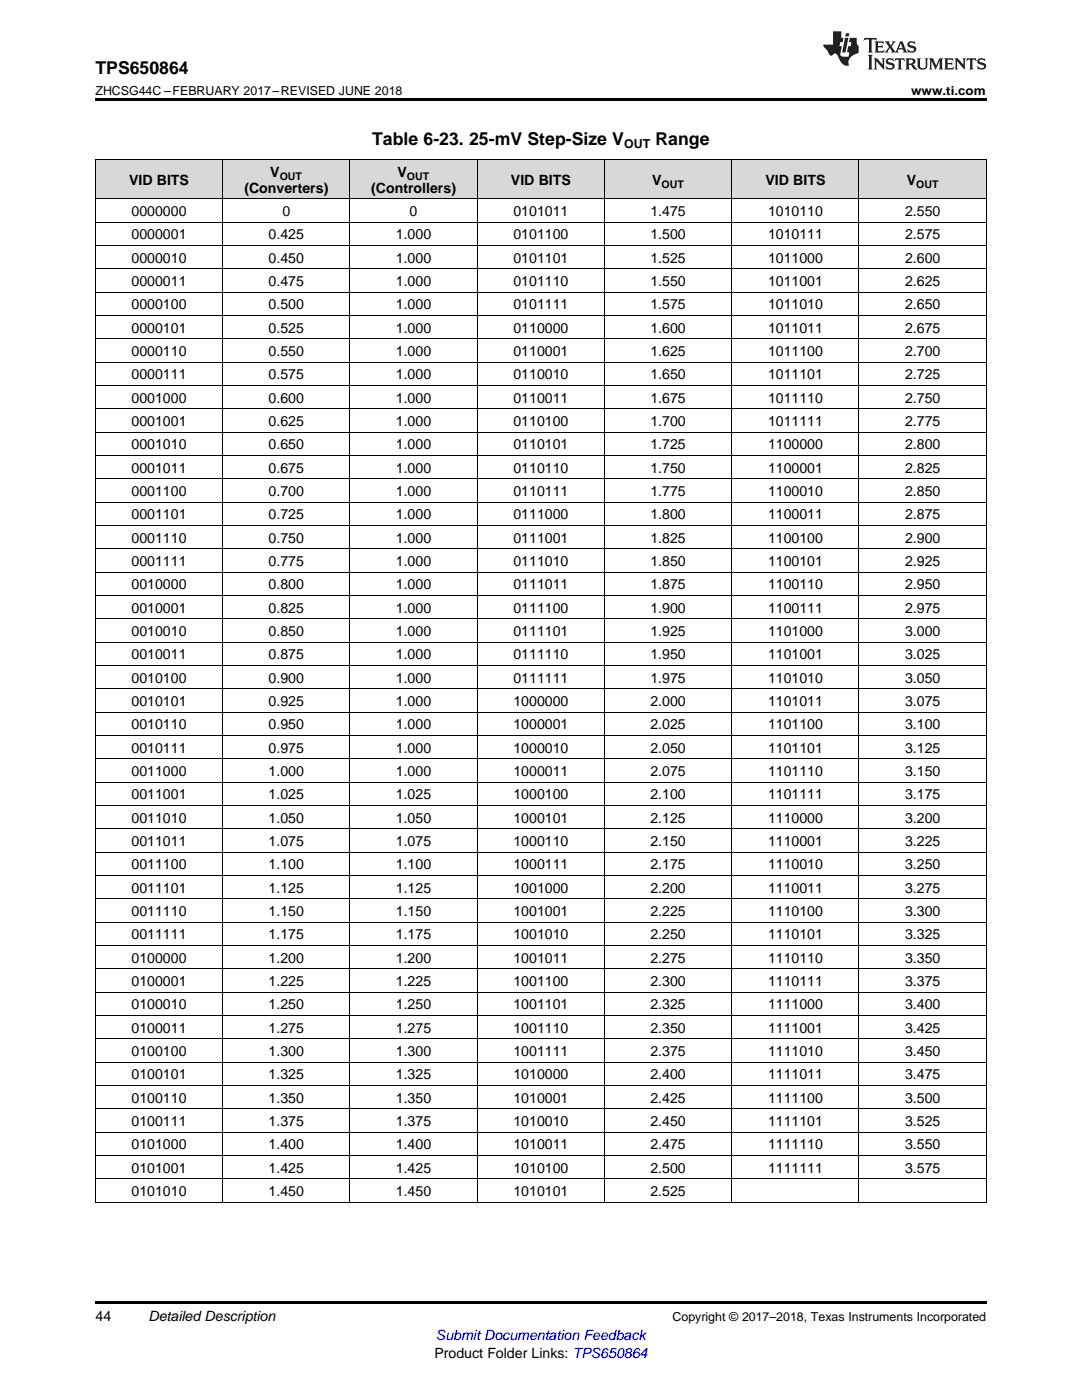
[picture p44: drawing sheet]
<svg xmlns="http://www.w3.org/2000/svg" width="216mm" height="279mm" viewBox="0 0 216 279" stroke-linecap="round" stroke-linejoin="round" font-family="sans-serif">
<defs><g id="words">
<g font-size="3.5">
<text x="19" y="14.8">TPS650864</text>
<text x="74.3" y="28.9">Table 6-23. 25-mV Step-Size V</text>
<text x="130.8" y="28.9">Range</text>
</g>
<g font-size="2.8">
<text x="53.9" y="35.3">V</text>
<text x="79.3" y="35.3">V</text>
<text x="25.8" y="36.9">VID BITS</text>
<text x="48.8" y="38.5">(Converters)</text>
<text x="74.1" y="38.5">(Controllers)</text>
<text x="102" y="36.9">VID BITS</text>
<text x="130.1" y="36.9">V</text>
<text x="152.8" y="36.9">VID BITS</text>
<text x="180.9" y="36.9">V</text>
<text x="26.2" y="43.1">0000000</text>
<text x="26.2" y="47.8">0000001</text>
<text x="53.6" y="47.8">0.425</text>
<text x="56.3" y="43.1">0</text>
<text x="79" y="47.8">1.000</text>
<text x="81.7" y="43.1">0</text>
<text x="102.4" y="43.1">0101011</text>
<text x="102.4" y="47.8">0101100</text>
<text x="129.8" y="43.1">1.475</text>
<text x="129.8" y="47.8">1.500</text>
<text x="153.2" y="43.1">1010110</text>
<text x="153.2" y="47.8">1010111</text>
<text x="180.6" y="43.1">2.550</text>
<text x="180.6" y="47.8">2.575</text>
<text x="26.2" y="52.4">0000010</text>
<text x="53.6" y="52.4">0.450</text>
<text x="79" y="52.4">1.000</text>
<text x="102.4" y="52.4">0101101</text>
<text x="129.8" y="52.4">1.525</text>
<text x="153.2" y="52.4">1011000</text>
<text x="180.6" y="52.4">2.600</text>
<text x="26.2" y="57.1">0000011</text>
<text x="53.6" y="57.1">0.475</text>
<text x="79" y="57.1">1.000</text>
<text x="102.4" y="57.1">0101110</text>
<text x="129.8" y="57.1">1.550</text>
<text x="153.2" y="57.1">1011001</text>
<text x="180.6" y="57.1">2.625</text>
<text x="26.2" y="61.7">0000100</text>
<text x="53.6" y="61.7">0.500</text>
<text x="79" y="61.7">1.000</text>
<text x="102.4" y="61.7">0101111</text>
<text x="129.8" y="61.7">1.575</text>
<text x="153.2" y="61.7">1011010</text>
<text x="180.6" y="61.7">2.650</text>
<text x="26.2" y="66.4">0000101</text>
<text x="26.2" y="71">0000110</text>
<text x="53.6" y="66.4">0.525</text>
<text x="53.6" y="71">0.550</text>
<text x="79" y="66.4">1.000</text>
<text x="79" y="71">1.000</text>
<text x="102.4" y="66.4">0110000</text>
<text x="102.4" y="71">0110001</text>
<text x="129.8" y="66.4">1.600</text>
<text x="129.8" y="71">1.625</text>
<text x="153.2" y="66.4">1011011</text>
<text x="153.2" y="71">1011100</text>
<text x="180.6" y="66.4">2.675</text>
<text x="180.6" y="71">2.700</text>
<text x="26.2" y="75.7">0000111</text>
<text x="53.6" y="75.7">0.575</text>
<text x="79" y="75.7">1.000</text>
<text x="102.4" y="75.7">0110010</text>
<text x="129.8" y="75.7">1.650</text>
<text x="153.2" y="75.7">1011101</text>
<text x="180.6" y="75.7">2.725</text>
<text x="26.2" y="80.4">0001000</text>
<text x="53.6" y="80.4">0.600</text>
<text x="79" y="80.4">1.000</text>
<text x="102.4" y="80.4">0110011</text>
<text x="129.8" y="80.4">1.675</text>
<text x="153.2" y="80.4">1011110</text>
<text x="180.6" y="80.4">2.750</text>
<text x="26.2" y="85">0001001</text>
<text x="26.2" y="89.7">0001010</text>
<text x="53.6" y="85">0.625</text>
<text x="53.6" y="89.7">0.650</text>
<text x="79" y="85">1.000</text>
<text x="79" y="89.7">1.000</text>
<text x="102.4" y="85">0110100</text>
<text x="102.4" y="89.7">0110101</text>
<text x="129.8" y="85">1.700</text>
<text x="129.8" y="89.7">1.725</text>
<text x="153.2" y="85">1011111</text>
<text x="153.2" y="89.7">1100000</text>
<text x="180.6" y="85">2.775</text>
<text x="180.6" y="89.7">2.800</text>
<text x="26.2" y="94.3">0001011</text>
<text x="53.6" y="94.3">0.675</text>
<text x="79" y="94.3">1.000</text>
<text x="102.4" y="94.3">0110110</text>
<text x="129.8" y="94.3">1.750</text>
<text x="153.2" y="94.3">1100001</text>
<text x="180.6" y="94.3">2.825</text>
<text x="26.2" y="99">0001100</text>
<text x="53.6" y="99">0.700</text>
<text x="79" y="99">1.000</text>
<text x="102.4" y="99">0110111</text>
<text x="129.8" y="99">1.775</text>
<text x="153.2" y="99">1100010</text>
<text x="180.6" y="99">2.850</text>
<text x="26.2" y="103.6">0001101</text>
<text x="53.6" y="103.6">0.725</text>
<text x="79" y="103.6">1.000</text>
<text x="102.4" y="103.6">0111000</text>
<text x="129.8" y="103.6">1.800</text>
<text x="153.2" y="103.6">1100011</text>
<text x="180.6" y="103.6">2.875</text>
<text x="26.2" y="108.3">0001110</text>
<text x="26.2" y="113">0001111</text>
<text x="53.6" y="108.3">0.750</text>
<text x="53.6" y="113">0.775</text>
<text x="79" y="108.3">1.000</text>
<text x="79" y="113">1.000</text>
<text x="102.4" y="108.3">0111001</text>
<text x="102.4" y="113">0111010</text>
<text x="129.8" y="108.3">1.825</text>
<text x="129.8" y="113">1.850</text>
<text x="153.2" y="108.3">1100100</text>
<text x="153.2" y="113">1100101</text>
<text x="180.6" y="108.3">2.900</text>
<text x="180.6" y="113">2.925</text>
<text x="26.2" y="117.6">0010000</text>
<text x="53.6" y="117.6">0.800</text>
<text x="79" y="117.6">1.000</text>
<text x="102.4" y="117.6">0111011</text>
<text x="129.8" y="117.6">1.875</text>
<text x="153.2" y="117.6">1100110</text>
<text x="180.6" y="117.6">2.950</text>
<text x="26.2" y="122.3">0010001</text>
<text x="53.6" y="122.3">0.825</text>
<text x="79" y="122.3">1.000</text>
<text x="102.4" y="122.3">0111100</text>
<text x="129.8" y="122.3">1.900</text>
<text x="153.2" y="122.3">1100111</text>
<text x="180.6" y="122.3">2.975</text>
<text x="26.2" y="126.9">0010010</text>
<text x="26.2" y="131.6">0010011</text>
<text x="53.6" y="126.9">0.850</text>
<text x="53.6" y="131.6">0.875</text>
<text x="79" y="126.9">1.000</text>
<text x="79" y="131.6">1.000</text>
<text x="102.4" y="126.9">0111101</text>
<text x="102.4" y="131.6">0111110</text>
<text x="129.8" y="126.9">1.925</text>
<text x="129.8" y="131.6">1.950</text>
<text x="153.2" y="126.9">1101000</text>
<text x="153.2" y="131.6">1101001</text>
<text x="180.6" y="126.9">3.000</text>
<text x="180.6" y="131.6">3.025</text>
<text x="26.2" y="136.2">0010100</text>
<text x="53.6" y="136.2">0.900</text>
<text x="79" y="136.2">1.000</text>
<text x="102.4" y="136.2">0111111</text>
<text x="129.8" y="136.2">1.975</text>
<text x="153.2" y="136.2">1101010</text>
<text x="180.6" y="136.2">3.050</text>
<text x="26.2" y="140.9">0010101</text>
<text x="53.6" y="140.9">0.925</text>
<text x="79" y="140.9">1.000</text>
<text x="102.4" y="140.9">1000000</text>
<text x="129.8" y="140.9">2.000</text>
<text x="153.2" y="140.9">1101011</text>
<text x="180.6" y="140.9">3.075</text>
<text x="26.2" y="145.6">0010110</text>
<text x="53.6" y="145.6">0.950</text>
<text x="79" y="145.6">1.000</text>
<text x="102.4" y="145.6">1000001</text>
<text x="129.8" y="145.6">2.025</text>
<text x="153.2" y="145.6">1101100</text>
<text x="180.6" y="145.6">3.100</text>
<text x="26.2" y="150.2">0010111</text>
<text x="26.2" y="154.9">0011000</text>
<text x="53.6" y="150.2">0.975</text>
<text x="53.6" y="154.9">1.000</text>
<text x="79" y="150.2">1.000</text>
<text x="79" y="154.9">1.000</text>
<text x="102.4" y="150.2">1000010</text>
<text x="102.4" y="154.9">1000011</text>
<text x="129.8" y="150.2">2.050</text>
<text x="129.8" y="154.9">2.075</text>
<text x="153.2" y="150.2">1101101</text>
<text x="153.2" y="154.9">1101110</text>
<text x="180.6" y="150.2">3.125</text>
<text x="180.6" y="154.9">3.150</text>
<text x="26.2" y="159.5">0011001</text>
<text x="53.6" y="159.5">1.025</text>
<text x="79" y="159.5">1.025</text>
<text x="102.4" y="159.5">1000100</text>
<text x="129.8" y="159.5">2.100</text>
<text x="153.2" y="159.5">1101111</text>
<text x="180.6" y="159.5">3.175</text>
<text x="26.2" y="164.2">0011010</text>
<text x="53.6" y="164.2">1.050</text>
<text x="79" y="164.2">1.050</text>
<text x="102.4" y="164.2">1000101</text>
<text x="129.8" y="164.2">2.125</text>
<text x="153.2" y="164.2">1110000</text>
<text x="180.6" y="164.2">3.200</text>
<text x="26.2" y="168.8">0011011</text>
<text x="26.2" y="173.5">0011100</text>
<text x="53.6" y="168.8">1.075</text>
<text x="53.6" y="173.5">1.100</text>
<text x="79" y="168.8">1.075</text>
<text x="79" y="173.5">1.100</text>
<text x="102.4" y="168.8">1000110</text>
<text x="102.4" y="173.5">1000111</text>
<text x="129.8" y="168.8">2.150</text>
<text x="129.8" y="173.5">2.175</text>
<text x="153.2" y="168.8">1110001</text>
<text x="153.2" y="173.5">1110010</text>
<text x="180.6" y="168.8">3.225</text>
<text x="180.6" y="173.5">3.250</text>
<text x="26.2" y="178.2">0011101</text>
<text x="53.6" y="178.2">1.125</text>
<text x="79" y="178.2">1.125</text>
<text x="102.4" y="178.2">1001000</text>
<text x="129.8" y="178.2">2.200</text>
<text x="153.2" y="178.2">1110011</text>
<text x="180.6" y="178.2">3.275</text>
<text x="26.2" y="182.8">0011110</text>
<text x="53.6" y="182.8">1.150</text>
<text x="79" y="182.8">1.150</text>
<text x="102.4" y="182.8">1001001</text>
<text x="129.8" y="182.8">2.225</text>
<text x="153.2" y="182.8">1110100</text>
<text x="180.6" y="182.8">3.300</text>
<text x="26.2" y="187.5">0011111</text>
<text x="53.6" y="187.5">1.175</text>
<text x="79" y="187.5">1.175</text>
<text x="102.4" y="187.5">1001010</text>
<text x="129.8" y="187.5">2.250</text>
<text x="153.2" y="187.5">1110101</text>
<text x="180.6" y="187.5">3.325</text>
<text x="26.2" y="192.1">0100000</text>
<text x="26.2" y="196.8">0100001</text>
<text x="53.6" y="192.1">1.200</text>
<text x="53.6" y="196.8">1.225</text>
<text x="79" y="192.1">1.200</text>
<text x="79" y="196.8">1.225</text>
<text x="102.4" y="192.1">1001011</text>
<text x="102.4" y="196.8">1001100</text>
<text x="129.8" y="192.1">2.275</text>
<text x="129.8" y="196.8">2.300</text>
<text x="153.2" y="192.1">1110110</text>
<text x="153.2" y="196.8">1110111</text>
<text x="180.6" y="192.1">3.350</text>
<text x="180.6" y="196.8">3.375</text>
<text x="26.2" y="201.4">0100010</text>
<text x="53.6" y="201.4">1.250</text>
<text x="79" y="201.4">1.250</text>
<text x="102.4" y="201.4">1001101</text>
<text x="129.8" y="201.4">2.325</text>
<text x="153.2" y="201.4">1111000</text>
<text x="180.6" y="201.4">3.400</text>
<text x="26.2" y="206.1">0100011</text>
<text x="53.6" y="206.1">1.275</text>
<text x="79" y="206.1">1.275</text>
<text x="102.4" y="206.1">1001110</text>
<text x="129.8" y="206.1">2.350</text>
<text x="153.2" y="206.1">1111001</text>
<text x="180.6" y="206.1">3.425</text>
<text x="26.2" y="210.7">0100100</text>
<text x="26.2" y="215.4">0100101</text>
<text x="53.6" y="210.7">1.300</text>
<text x="53.6" y="215.4">1.325</text>
<text x="79" y="210.7">1.300</text>
<text x="79" y="215.4">1.325</text>
<text x="102.4" y="210.7">1001111</text>
<text x="102.4" y="215.4">1010000</text>
<text x="129.8" y="210.7">2.375</text>
<text x="129.8" y="215.4">2.400</text>
<text x="153.2" y="210.7">1111010</text>
<text x="153.2" y="215.4">1111011</text>
<text x="180.6" y="210.7">3.450</text>
<text x="180.6" y="215.4">3.475</text>
<text x="26.2" y="220.1">0100110</text>
<text x="53.6" y="220.1">1.350</text>
<text x="79" y="220.1">1.350</text>
<text x="102.4" y="220.1">1010001</text>
<text x="129.8" y="220.1">2.425</text>
<text x="153.2" y="220.1">1111100</text>
<text x="180.6" y="220.1">3.500</text>
<text x="26.2" y="224.7">0100111</text>
<text x="53.6" y="224.7">1.375</text>
<text x="79" y="224.7">1.375</text>
<text x="102.4" y="224.7">1010010</text>
<text x="129.8" y="224.7">2.450</text>
<text x="153.2" y="224.7">1111101</text>
<text x="180.6" y="224.7">3.525</text>
<text x="26.2" y="229.4">0101000</text>
<text x="53.6" y="229.4">1.400</text>
<text x="79" y="229.4">1.400</text>
<text x="102.4" y="229.4">1010011</text>
<text x="129.8" y="229.4">2.475</text>
<text x="153.2" y="229.4">1111110</text>
<text x="180.6" y="229.4">3.550</text>
<text x="26.2" y="234">0101001</text>
<text x="26.2" y="238.7">0101010</text>
<text x="53.6" y="234">1.425</text>
<text x="53.6" y="238.7">1.450</text>
<text x="79" y="234">1.425</text>
<text x="79" y="238.7">1.450</text>
<text x="102.4" y="234">1010100</text>
<text x="102.4" y="238.7">1010101</text>
<text x="129.8" y="234">2.500</text>
<text x="129.8" y="238.7">2.525</text>
<text x="153.2" y="234">1111111</text>
<text x="180.6" y="234">3.575</text>
<text x="19" y="263.6">44</text>
<text x="29.6" y="263.6">Detailed Description</text>
<text x="86.7" y="270.9">Product Folder Links: TPS650864</text>
</g>
<text font-size="2.8" fill="#00f" x="87" y="267.4">Submit Documentation Feedback</text>
<g font-size="2.5">
<text x="19" y="19">ZHCSG44C –FEBRUARY 2017–REVISED JUNE 2018</text>
<text x="181.8" y="19">www.ti.com</text>
<text x="124.6" y="29.6">OUT</text>
<text x="134.2" y="263.6">Copyright © 2017–2018, Texas Instruments Incorporated</text>
</g>
<g font-size="2.1">
<text x="55.8" y="35.8">OUT</text>
<text x="81.2" y="35.8">OUT</text>
<text x="132" y="37.4">OUT</text>
<text x="182.8" y="37.4">OUT</text>
</g>
</g></defs>
<g fill="#d8d8d8">
<path d="M19 31.9h25.4v7.8h-25.4z"/>
<path d="M44.4 31.9h25.4v7.8h-25.4z"/>
<path d="M69.8 31.9h25.4v7.8h-25.4z"/>
<path d="M95.2 31.9h25.4v7.8h-25.4z"/>
<path d="M120.6 31.9h25.4v7.8h-25.4z"/>
<path d="M146 31.9h25.4v7.8h-25.4z"/>
<path d="M171.4 31.9h25.4v7.8h-25.4z"/>
</g>
<path d="M19 19.5h177.8v.5h-177.8zM19 259.7h177.8v.5h-177.8z" fill="#000"/>
<g fill="none" stroke="#000" stroke-width=".2">
<path d="M19 39.7h177.8M19 31.8h177.8M19.1 31.9v208.1M44.4 31.9v208.1M69.8 31.9v208.1M95.2 31.9v208.1M120.6 31.9v208.1M146 31.9v208.1M171.4 31.9v208.1M196.8 31.9v208.1M19 58.3h177.8M19 53.6h177.8"/>
<path d="M19 49h177.8M19 44.3h177.8M19 76.9h177.8M19 72.3h177.8M19 67.6h177.8M19 63h177.8M19 95.5h177.8M19 90.9h177.8M19 86.2h177.8M19 81.6h177.8M19 118.8h177.8M19 114.2h177.8"/>
<path d="M19 109.5h177.8M19 104.9h177.8M19 100.2h177.8M19 137.5h177.8M19 132.8h177.8M19 128.1h177.8M19 123.5h177.8M19 156.1h177.8M19 151.4h177.8M19 146.8h177.8M19 142.1h177.8M19 179.4h177.8"/>
<path d="M19 174.7h177.8M19 170.1h177.8M19 165.4h177.8M19 160.7h177.8M19 198h177.8M19 193.3h177.8M19 188.7h177.8M19 184h177.8M19 216.6h177.8M19 212h177.8M19 207.3h177.8M19 202.7h177.8"/>
<path d="M19 239.9h177.8M19 235.2h177.8M19 230.6h177.8M19 225.9h177.8M19 221.3h177.8"/>
</g>
<g fill="#231f20">
<path d="M172.5 7.6l-.1 .5 .4-.2h.6v.1v2.1l-.2 .4h.9l-.2-.4v-2.1l.1-.1h.5l.5 .2-.2-.5zM174.5 8.3l.2 .3v1.5l-.2 .4h1.8l.2-.6a1.04 1.04 0 0 1-1.3 .2v-.7h.6l.3 .2v-.6l-.3 .2h-.6v-.6l.8-.1 .4 .3-.2-.5zM176.5 8.3l.9 1.1-.9 1.1h.8l-.2-.2 .4-.7 .5 .7-.2 .2h1.5l-.2-.2 .2-.4h.9l.1 .4-.2 .2h1l-.3-.3-.7-1.9h-.5l-.9 2-.8-1 .9-1h-.8l.1 .3-.4 .5-.3-.6 .1-.2zM179.7 8.6l.4 1h-.7zM181.3 8.4a.63 .63 0 0 0-.2 .7 .63 .63 0 0 0 .6 .4l.6 .2 .1 .2a.75 .75 0 0 1-.7 .4 .75 .75 0 0 1-.6-.5l.1 .7 .1-.1a1.11 1.11 0 0 0 1.5-.6 1.13 1.13 0 0 0-1.2-.8l-.1-.4a1.04 1.04 0 0 1 1.2 .2l-.2-.5-.2 .1-.4-.2zM173.2 10.9l.2 .4v2.2l-.2 .4h1l-.3-.4v-2.2l.3-.4zM174.3 11.6l.3 .4v1.5l-.3 .4h.8l-.2-.4v-1.3l1.5 1.7v-1.9l.2-.4h-.7l.2 .4v.9l-1.1-1.3zM177 11.8a.62 .62 0 0 0-.2 .7 .62 .62 0 0 0 .6 .4l.6 .1 .1 .3a.76 .76 0 0 1-.7 .3 .76 .76 0 0 1-.7-.4l.2 .7 .1-.1a1.11 1.11 0 0 0 1.5-.6 1.13 1.13 0 0 0-1.2-.8l-.1-.4a1.04 1.04 0 0 1 1.2 .2l-.2-.6-.2 .1-.5-.1zM178.7 11.6l-.2 .6a.61 .61 0 0 1 .8-.3v1.6l-.2 .4h.9l-.2-.4v-1.6a.63 .63 0 0 1 .7 .3l-.1-.6zM180.6 11.6l.3 .4v1.5l-.3 .4h1l-.2-.2-.1-.8 .6 .2a.76 .76 0 0 0 1.2 .7l-1-1a.58 .58 0 0 0 .6-.5 .58 .58 0 0 0-.5-.6zM181.4 11.9h.1a.45 .45 0 0 1 .5 .1 .45 .45 0 0 1 .1 .5l-.8 .2zM182.9 11.6l.2 .2a2.17 2.17 0 0 0 .3 1.9 .99 .99 0 0 0 1.6-.6v-1.1l.2-.4h-.7l.2 .2a1.92 1.92 0 0 1-.2 1.8 .6 .6 0 0 1-.9-.5v-1.1l.2-.4zM185.4 11.6l.2 .4v1.5l-.2 .4h.7l-.2-.4v-1.4l.8 1.8 .8-1.8v1.4l-.2 .4h.9l-.2-.4v-1.5l.2-.4h-.8l-.6 1.5-.6-1.5zM188.4 11.6l.2 .4v1.5l-.2 .4h1.8l.1-.6a1.04 1.04 0 0 1-1.2 .1v-.6h.5l.4 .2v-.6l-.4 .2h-.5v-.7h.8l.3 .3-.1-.6zM190.5 11.6l.2 .4v1.5l-.2 .4h.7l-.2-.4v-1.3l1.5 1.7v-1.9l.2-.4h-.7l.2 .4v.9l-1.1-1.3zM192.9 11.6l-.1 .6a.61 .61 0 0 1 .7-.3l.1 1.6-.3 .4h1l-.3-.4 .1-1.6a.63 .63 0 0 1 .7 .3l-.1-.6zM195.2 11.8a.62 .62 0 0 0-.2 .7 .62 .62 0 0 0 .6 .4l.6 .1 .1 .3a.76 .76 0 0 1-.7 .3 .76 .76 0 0 1-.6-.4l.1 .7 .1-.1a1.11 1.11 0 0 0 1.6-.6 1.13 1.13 0 0 0-1.3-.8l-.1-.4a1.04 1.04 0 0 1 1.2 .2l-.1-.6-.2 .1-.5-.1z"/>
<path d="M166.2 6.3v2.6h-1.9v.4l.8 .9a.91 .91 0 0 0 1 .8 .56 .56 0 0 1 .5-.3 .56 .56 0 0 1 .5 .3l.4 .8a1.53 1.53 0 0 0 1.9 1.2 1.54 1.54 0 0 1 1-2.1l.9-.3v-1.4a1.52 1.52 0 0 1-.4-1.6h-1.3l-.2 .8h.5l-.2 .8h-.5l-.1 1v.2l.4 .1-.2 .8a1.93 1.93 0 0 1-1.6-.3l.3-1.8h-.5l.2-.8h.4l.2-.8h-.4v-1.3zM168.6 7.6l-.6 2.9h.7l.6-2.9zM168.8 6.6l-.1 .7h.6l.2-.7z"/>
</g>
<use href="#words"/>
</svg>
